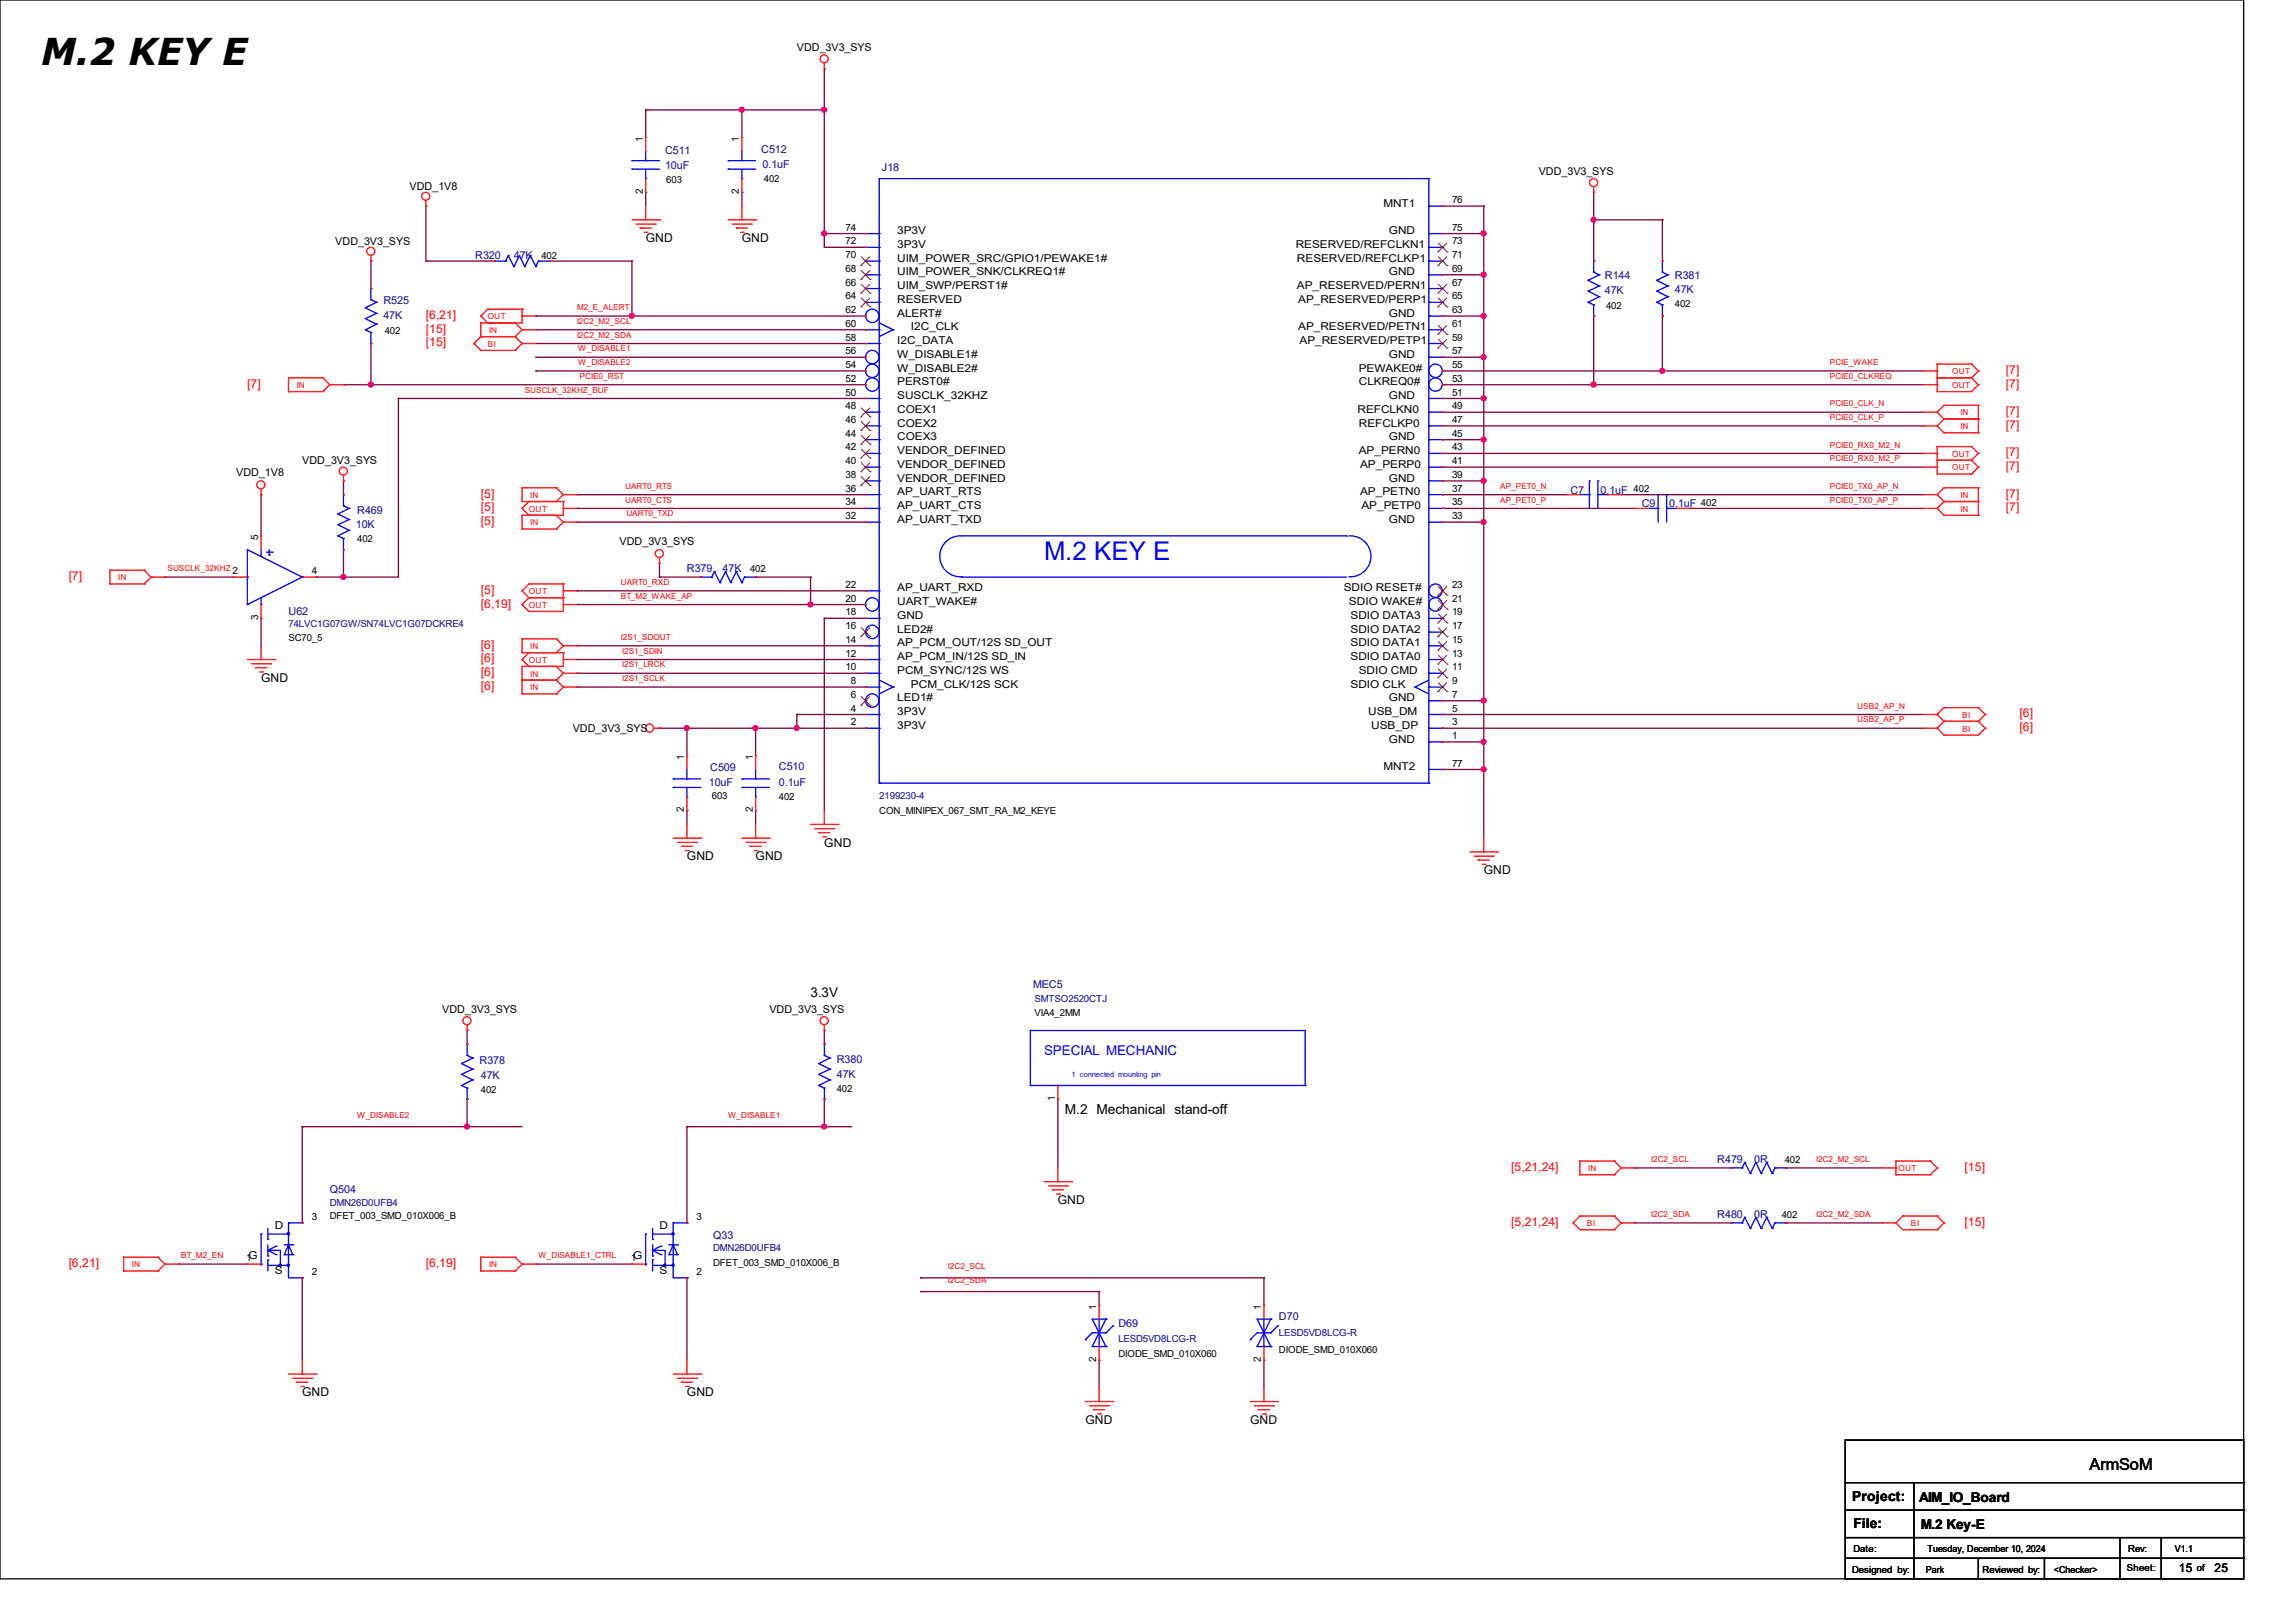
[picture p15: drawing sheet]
<svg xmlns="http://www.w3.org/2000/svg" width="297mm" height="210mm" viewBox="0 0 297 210" stroke-linecap="round" stroke-linejoin="round" font-family="sans-serif">
<defs><g id="words">
<text font-size="4.8" x="5.3" y="8.4">M.2 KEY E</text>
<text font-size="3.3" fill="#00f" x="135.1" y="72.5">M.2 KEY E</text>
<text font-size="2.1" x="270.4" y="190.2">ArmSoM</text>
<g font-size="1.8">
<text x="137.8" y="144.2">M.2 Mechanical stand-off</text>
<text x="239.7" y="194.2">Project:</text>
<text x="239.9" y="197.8">File:</text>
</g>
<g font-size="1.7">
<text x="104.9" y="129.1">3.3V</text>
<text x="248.4" y="194.3">AIM_IO_Board</text>
<text x="248.6" y="197.9">M.2 Key-E</text>
</g>
<text font-size="1.7" fill="#00f" x="135.1" y="136.6">SPECIAL MECHANIC</text>
<g font-size="1.6">
<text x="83.6" y="31.3">GND</text>
<text x="96" y="31.3">GND</text>
<text x="33.8" y="88.2">GND</text>
<text x="88.9" y="111.3">GND</text>
<text x="97.8" y="111.3">GND</text>
<text x="106.7" y="109.6">GND</text>
<text x="192" y="113.1">GND</text>
<text x="136.9" y="155.8">GND</text>
<text x="39.1" y="180.7">GND</text>
<text x="88.9" y="180.7">GND</text>
<text x="140.5" y="184.2">GND</text>
<text x="161.8" y="184.2">GND</text>
<text x="282" y="203.4">15</text>
<text x="286.6" y="203.4">25</text>
</g>
<g font-size="1.6" fill="#f00">
<text x="55.1" y="41.3">[6,21]</text>
<text x="55.1" y="44.8">[15]</text>
<text x="55.1" y="43.1">[15]</text>
<text x="32" y="50.2">[7]</text>
<text x="259.6" y="53.7">[7]</text>
<text x="259.6" y="50.2">[7]</text>
<text x="259.6" y="48.4">[7]</text>
<text x="259.6" y="59.1">[7]</text>
<text x="259.6" y="55.5">[7]</text>
<text x="62.2" y="64.4">[5]</text>
<text x="259.6" y="64.4">[7]</text>
<text x="259.6" y="60.8">[7]</text>
<text x="62.2" y="67.9">[5]</text>
<text x="62.2" y="66.2">[5]</text>
<text x="259.6" y="66.2">[7]</text>
<text x="8.9" y="75.1">[7]</text>
<text x="62.2" y="76.8">[5]</text>
<text x="62.2" y="83.9">[6]</text>
<text x="62.2" y="78.6">[6,19]</text>
<text x="62.2" y="89.3">[6]</text>
<text x="62.2" y="87.5">[6]</text>
<text x="62.2" y="85.7">[6]</text>
<text x="261.4" y="94.6">[6]</text>
<text x="261.4" y="92.8">[6]</text>
<text x="195.6" y="151.5">[5,21,24]</text>
<text x="254.3" y="151.5">[15]</text>
<text x="195.6" y="158.6">[5,21,24]</text>
<text x="254.3" y="158.6">[15]</text>
<text x="8.9" y="164">[6,21]</text>
<text x="55.1" y="164">[6,19]</text>
</g>
<g font-size="1.4">
<text x="103.1" y="6.6">VDD_3V3_SYS</text>
<text x="199.1" y="22.6">VDD_3V3_SYS</text>
<text x="53" y="24.6">VDD_1V8</text>
<text x="179" y="26.8">MNT1</text>
<text x="43.4" y="31.7">VDD_3V3_SYS</text>
<text x="116.1" y="35.6">UIM_POWER_SNK/CLKREQ1#</text>
<text x="116.1" y="33.9">UIM_POWER_SRC/GPIO1/PEWAKE1#</text>
<text x="116.1" y="32.1">3P3V</text>
<text x="116.1" y="30.3">3P3V</text>
<text x="167.7" y="32.1">RESERVED/REFCLKN1</text>
<text x="167.9" y="33.9">RESERVED/REFCLKP1</text>
<text x="179.7" y="35.6">GND</text>
<text x="179.7" y="30.3">GND</text>
<text x="116.1" y="41">ALERT#</text>
<text x="116.1" y="39.2">RESERVED</text>
<text x="116.1" y="37.4">UIM_SWP/PERST1#</text>
<text x="167.9" y="37.4">AP_RESERVED/PERN1</text>
<text x="168" y="39.2">AP_RESERVED/PERP1</text>
<text x="179.7" y="41">GND</text>
<text x="116.1" y="46.3">W_DISABLE1#</text>
<text x="116.1" y="44.5">I2C_DATA</text>
<text x="117.9" y="42.8">I2C_CLK</text>
<text x="168" y="42.8">AP_RESERVED/PETN1</text>
<text x="168.2" y="44.5">AP_RESERVED/PETP1</text>
<text x="179.7" y="46.3">GND</text>
<text x="116.1" y="53.4">COEX1</text>
<text x="116.1" y="51.6">SUSCLK_32KHZ</text>
<text x="116.1" y="49.9">PERST0#</text>
<text x="116.1" y="48.1">W_DISABLE2#</text>
<text x="175.7" y="53.4">REFCLKN0</text>
<text x="175.9" y="49.9">CLKREQ0#</text>
<text x="175.9" y="48.1">PEWAKE0#</text>
<text x="179.7" y="51.6">GND</text>
<text x="39.1" y="60">VDD_3V3_SYS</text>
<text x="116.1" y="58.8">VENDOR_DEFINED</text>
<text x="116.1" y="57">COEX3</text>
<text x="116.1" y="55.2">COEX2</text>
<text x="175.9" y="58.8">AP_PERN0</text>
<text x="175.9" y="55.2">REFCLKP0</text>
<text x="179.7" y="57">GND</text>
<text x="30.6" y="61.6">VDD_1V8</text>
<text x="116.1" y="65.9">AP_UART_CTS</text>
<text x="116.1" y="64.1">AP_UART_RTS</text>
<text x="116.1" y="62.3">VENDOR_DEFINED</text>
<text x="116.1" y="60.5">VENDOR_DEFINED</text>
<text x="176" y="64.1">AP_PETN0</text>
<text x="176" y="60.5">AP_PERP0</text>
<text x="176.2" y="65.9">AP_PETP0</text>
<text x="179.7" y="62.3">GND</text>
<text x="80.2" y="70.5">VDD_3V3_SYS</text>
<text x="116.1" y="67.6">AP_UART_TXD</text>
<text x="179.7" y="67.6">GND</text>
<text x="116.1" y="76.5">AP_UART_RXD</text>
<text x="173.9" y="76.5">SDIO RESET#</text>
<text x="116.1" y="83.6">AP_PCM_OUT/12S SD_OUT</text>
<text x="116.1" y="81.9">LED2#</text>
<text x="116.1" y="80.1">GND</text>
<text x="116.1" y="78.3">UART_WAKE#</text>
<text x="174.6" y="78.3">SDIO WAKE#</text>
<text x="174.8" y="83.6">SDIO DATA1</text>
<text x="174.8" y="81.9">SDIO DATA2</text>
<text x="174.8" y="80.1">SDIO DATA3</text>
<text x="116.1" y="87.2">PCM_SYNC/12S WS</text>
<text x="116.1" y="85.4">AP_PCM_IN/12S SD_IN</text>
<text x="117.9" y="89">PCM_CLK/12S SCK</text>
<text x="174.8" y="89">SDIO CLK</text>
<text x="174.8" y="85.4">SDIO DATA0</text>
<text x="175.9" y="87.2">SDIO CMD</text>
<text x="74.1" y="94.7">VDD_3V3_SYS</text>
<text x="116.1" y="94.3">3P3V</text>
<text x="116.1" y="92.5">3P3V</text>
<text x="116.1" y="90.8">LED1#</text>
<text x="177.1" y="92.5">USB_DM</text>
<text x="177.5" y="94.3">USB_DP</text>
<text x="179.7" y="90.8">GND</text>
<text x="179" y="99.7">MNT2</text>
<text x="179.7" y="96.1">GND</text>
<text x="57.2" y="131.1">VDD_3V3_SYS</text>
<text x="99.6" y="131.1">VDD_3V3_SYS</text>
<text x="35.6" y="159">D</text>
<text x="85.3" y="159">D</text>
<text x="35.6" y="164.9">S</text>
<text x="85.3" y="164.9">S</text>
</g>
<g font-size="1.4" fill="#000080">
<text x="86.1" y="20">C511</text>
<text x="86.1" y="21.9">10uF</text>
<text x="98.5" y="19.8">C512</text>
<text x="98.7" y="21.8">0.1uF</text>
<text x="114.1" y="22.1">J18</text>
<text x="61.5" y="33.5">R320</text>
<text x="66.5" y="33.5">47K</text>
<text x="49.6" y="41.3">47K</text>
<text x="49.6" y="39.4">R525</text>
<text x="207.7" y="38.1">47K</text>
<text x="207.7" y="36.2">R144</text>
<text x="216.7" y="37.9">47K</text>
<text x="216.7" y="36.2">R381</text>
<text x="203.2" y="63.9">C7</text>
<text x="207.1" y="63.9">0.1uF 402</text>
<text x="212.5" y="65.7">C9</text>
<text x="216" y="65.7">0.1uF 402</text>
<text x="46.1" y="68.3">10K</text>
<text x="46.2" y="66.5">R469</text>
<text x="88.9" y="74">R379</text>
<text x="93.5" y="74">47K</text>
<text x="37.3" y="79.5">U62</text>
<text x="91.7" y="101.8">10uF</text>
<text x="91.9" y="99.8">C509</text>
<text x="100.8" y="99.7">C510</text>
<text x="100.8" y="101.8">0.1uF</text>
<text x="133.7" y="127.9">MEC5</text>
<text x="62.1" y="137.7">R378</text>
<text x="108.3" y="137.5">R380</text>
<text x="62.2" y="139.7">47K</text>
<text x="108.3" y="139.4">47K</text>
<text x="42.7" y="154.4">Q504</text>
<text x="222.2" y="150.5">R479</text>
<text x="227" y="150.5">0R</text>
<text x="92.3" y="160.3">Q33</text>
<text x="222.2" y="157.6">R480</text>
<text x="227" y="157.6">0R</text>
<text x="144.7" y="171.7">D69</text>
<text x="165.5" y="170.8">D70</text>
</g>
<g font-size="1.3">
<text x="83.2" y="18.3" transform="rotate(-90 83.2 18.3)">1</text>
<text x="86.2" y="23.7">603</text>
<text x="95.6" y="18.3" transform="rotate(-90 95.6 18.3)">1</text>
<text x="98.8" y="23.5">402</text>
<text x="83.2" y="25.1" transform="rotate(-90 83.2 25.1)">2</text>
<text x="95.6" y="25.1" transform="rotate(-90 95.6 25.1)">2</text>
<text x="109.4" y="29.8">74</text>
<text x="187.9" y="29.8">75</text>
<text x="187.9" y="26.3">76</text>
<text x="70.1" y="33.5">402</text>
<text x="109.4" y="35.2">68</text>
<text x="109.4" y="33.4">70</text>
<text x="109.4" y="31.6">72</text>
<text x="187.9" y="35.2">69</text>
<text x="187.9" y="33.4">71</text>
<text x="187.9" y="31.6">73</text>
<text x="109.4" y="40.5">62</text>
<text x="109.4" y="38.7">64</text>
<text x="109.4" y="37">66</text>
<text x="187.9" y="40.5">63</text>
<text x="187.9" y="38.7">65</text>
<text x="187.9" y="37">67</text>
<text x="207.9" y="39.9">402</text>
<text x="216.7" y="39.7">402</text>
<text x="49.8" y="43.3">402</text>
<text x="109.4" y="47.6">54</text>
<text x="109.4" y="45.8">56</text>
<text x="109.4" y="44.1">58</text>
<text x="109.4" y="42.3">60</text>
<text x="187.9" y="47.6">55</text>
<text x="187.9" y="45.8">57</text>
<text x="187.9" y="44.1">59</text>
<text x="187.9" y="42.3">61</text>
<text x="109.4" y="53">48</text>
<text x="109.4" y="51.2">50</text>
<text x="109.4" y="49.4">52</text>
<text x="187.9" y="53">49</text>
<text x="187.9" y="51.2">51</text>
<text x="187.9" y="49.4">53</text>
<text x="109.4" y="58.3">42</text>
<text x="109.4" y="56.5">44</text>
<text x="109.4" y="54.7">46</text>
<text x="187.9" y="58.3">43</text>
<text x="187.9" y="56.5">45</text>
<text x="187.9" y="54.7">47</text>
<text x="109.4" y="65.4">34</text>
<text x="109.4" y="63.6">36</text>
<text x="109.4" y="61.8">38</text>
<text x="109.4" y="60.1">40</text>
<text x="187.9" y="65.4">35</text>
<text x="187.9" y="63.6">37</text>
<text x="187.9" y="61.8">39</text>
<text x="187.9" y="60.1">41</text>
<text x="33.4" y="69.9" transform="rotate(-90 33.4 69.9)">5</text>
<text x="46.2" y="70.1">402</text>
<text x="109.4" y="67.2">32</text>
<text x="187.9" y="67.2">33</text>
<text x="30.1" y="74.3">2</text>
<text x="40.3" y="74.3">4</text>
<text x="97.1" y="74">402</text>
<text x="109.4" y="77.9">20</text>
<text x="109.4" y="76.1">22</text>
<text x="187.9" y="77.9">21</text>
<text x="187.9" y="76.1">23</text>
<text x="33.4" y="80.2" transform="rotate(-90 33.4 80.2)">3</text>
<text x="37.3" y="82.9">SC70_5</text>
<text x="109.4" y="83.2">14</text>
<text x="109.4" y="81.4">16</text>
<text x="109.4" y="79.6">18</text>
<text x="187.9" y="83.2">15</text>
<text x="187.9" y="81.4">17</text>
<text x="187.9" y="79.6">19</text>
<text x="109.4" y="86.7">10</text>
<text x="109.4" y="85">12</text>
<text x="110.1" y="88.5">8</text>
<text x="187.9" y="88.5">9</text>
<text x="187.9" y="86.7">11</text>
<text x="187.9" y="85">13</text>
<text x="110.1" y="93.9">2</text>
<text x="110.1" y="92.1">4</text>
<text x="110.1" y="90.3">6</text>
<text x="187.9" y="95.6">1</text>
<text x="187.9" y="93.9">3</text>
<text x="187.9" y="92.1">5</text>
<text x="187.9" y="90.3">7</text>
<text x="88.5" y="98.3" transform="rotate(-90 88.5 98.3)">1</text>
<text x="97.4" y="98.3" transform="rotate(-90 97.4 98.3)">1</text>
<text x="187.9" y="99.2">77</text>
<text x="88.5" y="105.1" transform="rotate(-90 88.5 105.1)">2</text>
<text x="92.1" y="103.4">603</text>
<text x="97.4" y="105.1" transform="rotate(-90 97.4 105.1)">2</text>
<text x="100.8" y="103.5">402</text>
<text x="113.8" y="105.3">CON_MINIPEX_067_SMT_RA_M2_KEYE</text>
<text x="133.9" y="131.5">VIA4_2MM</text>
<text x="62.2" y="141.4">402</text>
<text x="108.3" y="141.3">402</text>
<text x="136.5" y="142.4" transform="rotate(-90 136.5 142.4)">1</text>
<text x="231" y="150.5">402</text>
<text x="40.3" y="157.9">3</text>
<text x="42.7" y="157.8">DFET_003_SMD_010X006_B</text>
<text x="90.1" y="157.9">3</text>
<text x="230.6" y="157.6">402</text>
<text x="31.9" y="163.2">1G</text>
<text x="40.3" y="165">2</text>
<text x="81.7" y="163.2">1G</text>
<text x="90.1" y="165">2</text>
<text x="92.3" y="163.8">DFET_003_SMD_010X006_B</text>
<text x="141.9" y="169.5" transform="rotate(-90 141.9 169.5)">1</text>
<text x="163.2" y="169.5" transform="rotate(-90 163.2 169.5)">1</text>
<text x="141.9" y="176.2" transform="rotate(-90 141.9 176.2)">2</text>
<text x="144.7" y="175.6">DIODE_SMD_010X060</text>
<text x="163.2" y="176.2" transform="rotate(-90 163.2 176.2)">2</text>
<text x="165.5" y="175">DIODE_SMD_010X060</text>
</g>
<g font-size="1.3" fill="#000080">
<text x="37.3" y="81.2">74LVC1G07GW/SN74LVC1G07DCKRE4</text>
<text x="113.8" y="103.4">2199230-4</text>
<text x="133.9" y="129.7">SMTSO2520CTJ</text>
<text x="42.7" y="156">DMN26D0UFB4</text>
<text x="92.3" y="161.9">DMN26D0UFB4</text>
<text x="144.7" y="173.6">LESD5VD8LCG-R</text>
<text x="165.5" y="172.9">LESD5VD8LCG-R</text>
</g>
<g font-size="1.2">
<text x="239.7" y="203.5">Designed by:</text>
<text x="239.9" y="200.8">Date:</text>
<text x="249.3" y="203.5">Park</text>
<text x="249.5" y="200.8">Tuesday, December 10, 2024</text>
<text x="256.6" y="203.5">Reviewed by:</text>
<text x="265.8" y="203.5">&lt;Checker&gt;</text>
<text x="275.3" y="203.3">Sheet:</text>
<text x="275.4" y="200.8">Rev:</text>
<text x="281.5" y="200.8">V1.1</text>
<text x="284.3" y="203.3">of</text>
</g>
<g font-size="1.1" fill="#f00">
<text x="63.1" y="41.3">OUT</text>
<text x="74.7" y="41.9">I2C2_M2_SCL</text>
<text x="74.7" y="40.1">M2_E_ALERT</text>
<text x="63.1" y="44.9">BI</text>
<text x="63.3" y="43.1">IN</text>
<text x="74.7" y="43.7">I2C2_M2_SDA</text>
<text x="74.8" y="45.5">W_DISABLE1</text>
<text x="74.8" y="47.2">W_DISABLE2</text>
<text x="236.8" y="47.2">PCIE_WAKE</text>
<text x="38.4" y="50.2">IN</text>
<text x="67.9" y="50.8">SUSCLK_32KHZ_BUF</text>
<text x="75" y="49">PCIE0_RST</text>
<text x="236.8" y="49">PCIE0_CLKREQ</text>
<text x="236.8" y="52.6">PCIE0_CLK_N</text>
<text x="252.6" y="50.2">OUT</text>
<text x="252.6" y="48.4">OUT</text>
<text x="253.7" y="53.8">IN</text>
<text x="236.8" y="54.4">PCIE0_CLK_P</text>
<text x="236.8" y="57.9">PCIE0_RX0_M2_N</text>
<text x="236.8" y="59.7">PCIE0_RX0_M2_P</text>
<text x="252.6" y="59.1">OUT</text>
<text x="253.7" y="55.5">IN</text>
<text x="68.6" y="64.4">IN</text>
<text x="80.9" y="65">UART0_CTS</text>
<text x="80.9" y="63.2">UART0_RTS</text>
<text x="194.1" y="63.2">AP_PET0_N</text>
<text x="194.1" y="65">AP_PET0_P</text>
<text x="236.8" y="63.2">PCIE0_TX0_AP_N</text>
<text x="236.8" y="65">PCIE0_TX0_AP_P</text>
<text x="252.6" y="60.9">OUT</text>
<text x="253.7" y="64.4">IN</text>
<text x="68.5" y="66.2">OUT</text>
<text x="68.6" y="68">IN</text>
<text x="81.1" y="66.8">UART0_TXD</text>
<text x="253.7" y="66.2">IN</text>
<text x="15.3" y="75.1">IN</text>
<text x="21.7" y="73.9">SUSCLK_32KHZ</text>
<text x="68.5" y="76.9">OUT</text>
<text x="80.3" y="77.5">BT_M2_WAKE_AP</text>
<text x="80.3" y="75.7">UART0_RXD</text>
<text x="68.5" y="78.7">OUT</text>
<text x="68.6" y="84">IN</text>
<text x="80.3" y="82.8">I2S1_SDOUT</text>
<text x="68.5" y="85.8">OUT</text>
<text x="68.6" y="89.3">IN</text>
<text x="68.6" y="87.5">IN</text>
<text x="80.5" y="86.4">I2S1_LRCK</text>
<text x="80.5" y="88.1">I2S1_SCLK</text>
<text x="80.5" y="84.6">I2S1_SDIN</text>
<text x="240.4" y="91.7">USB2_AP_N</text>
<text x="240.4" y="93.5">USB2_AP_P</text>
<text x="253.9" y="94.7">BI</text>
<text x="253.9" y="92.9">BI</text>
<text x="46.2" y="144.7">W_DISABLE2</text>
<text x="94.2" y="144.7">W_DISABLE1</text>
<text x="205.5" y="151.6">IN</text>
<text x="213.7" y="150.4">I2C2_SCL</text>
<text x="235" y="150.4">I2C2_M2_SCL</text>
<text x="245.7" y="151.6">OUT</text>
<text x="205.4" y="158.7">BI</text>
<text x="213.7" y="157.5">I2C2_SDA</text>
<text x="235" y="157.5">I2C2_M2_SDA</text>
<text x="247.3" y="158.7">BI</text>
<text x="17.1" y="164">IN</text>
<text x="23.5" y="162.8">BT_M2_EN</text>
<text x="63.3" y="164">IN</text>
<text x="69.7" y="162.8">W_DISABLE1_CTRL</text>
<text x="122.7" y="164.3">I2C2_SCL</text>
<text x="122.7" y="166">I2C2_SDA</text>
</g>
<text font-size="1" fill="#00f" x="138.7" y="139.4">1 connected mounting pin</text>
</g></defs>
<g fill="none" stroke="#000" stroke-width=".17">
<path d="M0 0h290.4v204.3h-290.4zM238.8 186.4h51.6v17.9h-51.6zM238.8 191.9h51.6M238.8 195.4h51.6M238.8 199h51.6M247.7 191.9v12.4M274.4 199v5.3M279.7 199v5.3M290.4 191.9h.1M290.4 195.4h.1M290.4 199h.1M238.8 201.6h51.6"/>
<path d="M247.7 204.3h.1M256 204.3h.1M256 201.6v2.7M264.6 204.3h.1M264.6 201.6v2.7M274.4 204.3h.1M279.7 204.3h.1M290.4 201.6h.1"/>
</g>
<g fill="none" stroke="#800040" stroke-width=".17">
<path d="M83.6 14.2h.1M83.6 14.2v3.6M83.6 14.2h23.1M96 14.2h.1M96 14.2v3.6M106.7 14.2h.1M106.7 8.9h.1M106.7 8.9v23.1M48 33.8h.1M48 33.8v3.5M55.1 33.8h.1M55.1 26.7h.1"/>
<path d="M55.1 33.8h8.9M55.1 26.7v7.1M71.1 33.8h.1M71.1 33.8h10.7M81.8 33.8h.1M81.8 33.8v7.1M83.6 24.9h.1M83.6 24.9v1.8M96 24.9h.1M96 24.9v1.8M106.7 30.2h.1M106.7 32h.1"/>
<path d="M106.7 30.2h5.3M106.7 32h5.3M186.7 35.6h.1M186.7 30.2h.1M186.7 26.7h.1M186.7 35.6h5.3M186.7 30.2h5.3M186.7 26.7h5.3M192 35.6h.1M192 30.2h.1M192 26.7h.1M192 26.7v81.8"/>
<path d="M206.2 28.4h.1M206.2 24.9h.1M206.2 24.9v8.9M206.2 28.4h8.9M215.1 28.4h.1M215.1 28.4v5.4M44.4 49.8h.1M44.4 49.8h67.6M48 44.4h.1M48 49.8h.1M48 44.4v5.4M51.6 51.6h.1"/>
<path d="M51.6 51.6v23.1h-10.7M51.6 51.6h60.4M69.3 42.7h.1M69.3 44.4h.1M69.3 40.9h.1M69.3 46.2h.1M69.3 48h.1M69.3 46.2h42.7M69.3 40.9h42.7M69.3 42.7h42.7M69.3 44.4h42.7M69.3 48h42.7"/>
<path d="M81.8 40.9h.1M186.7 56.9h.1M186.7 51.6h.1M186.7 46.2h.1M186.7 40.9h.1M186.7 49.8h.1M186.7 53.3h.1M186.7 55.1h.1M186.7 58.7h.1M186.7 48h.1M186.7 56.9h5.3M186.7 51.6h5.3"/>
<path d="M186.7 46.2h5.3M186.7 40.9h5.3M186.7 49.8h62.2M186.7 53.3h62.2M186.7 55.1h62.2M186.7 58.7h62.2M186.7 48h62.2M192 56.9h.1M192 51.6h.1M192 46.2h.1M192 40.9h.1M206.2 40.9h.1"/>
<path d="M206.2 49.8h.1M206.2 40.9v8.9M215.1 40.9h.1M215.1 48h.1M215.1 40.9v7.1M21.3 74.7h.1M21.3 74.7h8.9M33.8 64h.1M33.8 64v5.3M40.9 74.7h.1M44.4 74.7h.1M44.4 71.1h.1"/>
<path d="M44.4 62.2h.1M44.4 62.2v1.8M44.4 71.1v3.6M74.7 78.2h.1M74.7 65.8h.1M74.7 64h.1M74.7 76.5h.1M74.7 67.6h.1M74.7 64h37.3M74.7 65.8h37.3M74.7 78.2h37.3M74.7 67.6h37.3"/>
<path d="M74.7 76.5h37.3M85.3 74.7h.1M85.3 72.9h.1M85.3 74.7h5.4M85.3 72.9v1.8M97.8 74.7h.1M97.8 74.7h7.1M104.9 74.7h.1M104.9 78.2h.1M104.9 74.7v3.5M186.7 64h.1M186.7 65.8h.1"/>
<path d="M186.7 67.6h.1M186.7 62.2h.1M186.7 60.5h.1M186.7 64h16M186.7 65.8h24.9M186.7 67.6h5.3M186.7 62.2h5.3M186.7 60.5h62.2M192 67.6h.1M192 62.2h.1M209.8 64h.1M209.8 64h39.1"/>
<path d="M218.7 65.8h.1M218.7 65.8h30.2M33.8 80h.1M33.8 80v3.6M74.7 87.1h.1M74.7 88.9h.1M74.7 85.3h.1M74.7 83.6h.1M74.7 87.1h37.3M74.7 88.9h37.3M74.7 85.3h37.3M74.7 83.6h37.3"/>
<path d="M85.3 94.2h.1M85.3 94.2h26.7M88.9 94.2h.1M88.9 94.2v3.6M97.8 94.2h.1M97.8 94.2v3.6M103.1 94.2h.1M103.1 92.5h.1M103.1 92.5h8.9M103.1 92.5v1.7M106.7 80h.1M106.7 80h5.3"/>
<path d="M106.7 80v24.9M186.7 99.6h.1M186.7 96h.1M186.7 90.7h.1M186.7 92.5h.1M186.7 94.2h.1M186.7 99.6h5.3M186.7 96h5.3M186.7 90.7h5.3M186.7 92.5h62.2M186.7 94.2h62.2M192 99.6h.1"/>
<path d="M192 96h.1M192 90.7h.1M88.9 104.9h.1M88.9 104.9v1.8M97.8 104.9h.1M97.8 104.9v1.8M60.5 133.3h.1M60.5 133.3v1.8M106.7 133.3h.1M106.7 133.3v1.8M39.1 145.8h.1M39.1 145.8v12.4"/>
<path d="M39.1 145.8h28.5M60.5 145.8h.1M60.5 142.2h.1M60.5 142.2v3.6M88.9 145.8h.1M88.9 145.8v12.4M88.9 145.8h21.3M106.7 145.8h.1M106.7 142.2h.1M106.7 142.2v3.6M136.9 142.2h.1M136.9 142.2v8.9"/>
<path d="M211.6 151.1h.1M211.6 158.2h.1M211.6 151.1h12.4M211.6 158.2h12.4M231.1 151.1h.1M231.1 158.2h.1M231.1 151.1h12.5M231.1 158.2h12.5M23.1 163.6h.1M23.1 163.6h8.9M39.1 165.4h.1M39.1 165.4v10.6"/>
<path d="M69.3 163.6h.1M69.3 163.6h12.5M88.9 165.4h.1M88.9 165.4v10.6M119.1 165.4h.1M119.1 167.1h.1M119.1 165.4h44.5M119.1 167.1h23.1M142.2 176h.1M142.2 167.1h.1M142.2 167.1v1.8M142.2 176v3.6"/>
<path d="M163.6 176h.1M163.6 165.4h.1M163.6 165.4v3.5M163.6 176v3.6"/>
</g>
<g fill="#f0f" stroke="#f0f" stroke-width=".17">
<circle cx="104.9" cy="78.2" r=".32"/>
<circle cx="192" cy="99.5" r=".32"/>
<circle cx="192" cy="96" r=".32"/>
<circle cx="192" cy="90.7" r=".32"/>
<circle cx="192" cy="67.5" r=".32"/>
<circle cx="192" cy="62.2" r=".32"/>
<circle cx="192" cy="56.9" r=".32"/>
<circle cx="192" cy="51.5" r=".32"/>
<circle cx="192" cy="46.2" r=".32"/>
<circle cx="192" cy="40.9" r=".32"/>
<circle cx="192" cy="35.5" r=".32"/>
<circle cx="192" cy="30.2" r=".32"/>
<circle cx="81.8" cy="40.9" r=".32"/>
<circle cx="206.2" cy="49.8" r=".32"/>
<circle cx="48" cy="49.8" r=".32"/>
<circle cx="215.1" cy="48" r=".32"/>
<circle cx="44.4" cy="74.7" r=".32"/>
<circle cx="96" cy="14.2" r=".32"/>
<circle cx="97.8" cy="94.2" r=".32"/>
<circle cx="88.9" cy="94.2" r=".32"/>
<circle cx="106.7" cy="30.2" r=".32"/>
<circle cx="106.7" cy="14.2" r=".32"/>
<circle cx="103.1" cy="94.2" r=".32"/>
<circle cx="206.2" cy="28.4" r=".32"/>
<circle cx="106.7" cy="145.8" r=".32"/>
<circle cx="60.4" cy="145.8" r=".32"/>
</g>
<g fill="none" stroke="#f00" stroke-width=".17">
<path d="M83.6 17.8h.1M83.6 17.8v1.8M96 17.8h.1M96 17.8v1.8M106.7 8.9h.1M106.7 8.2v.7M48 33.8h.1M48 37.3h.1M48 33.1v.7M55.1 26.7h.1M55.1 26v.7M64 33.8h.1"/>
<path d="M71.1 33.8h.1M81.8 28.4h3.5M82.3 29h2.5M82.8 29.5h.1M82.8 29.5h1.5M83.4 30.1h.3M83.6 28.4h.1M83.6 24.9h.1M83.6 23.1v1.8M83.6 26.7v1.7M83.7 30.1h.1M84.8 29h.1"/>
<path d="M85.3 28.4h.1M94.2 28.4h3.6M94.8 29h2.4M95.3 29.5h.1M95.3 29.5h1.4M95.8 30.1h.4M96 28.4h.1M96 24.9h.1M96 23.1v1.8M96 26.7v1.7M96.2 30.1h.1M97.2 29h.1"/>
<path d="M97.8 28.4h.1M112 39.1h.1M112 37.3h.1M112 35.6h.1M112 33.8h.1M112 32h.1M112 30.2h.1M186.7 39.1h.1M186.7 37.3h.1M186.7 35.6h.1M186.7 33.8h.1M186.7 32h.1"/>
<path d="M186.7 30.2h.1M186.7 26.7h.1M206.2 24.9h.1M206.2 33.8h.1M206.2 24.2v.7M215.1 33.8h.1M37.3 48.9h.1M37.3 50.7h.1M37.3 48.9h4.5M37.3 48.9v1.8M37.3 50.7h4.5M41.8 50.7h.1"/>
<path d="M41.8 48.9h.1M41.8 48.9l.9 .9M42.7 49.8h.1M42.7 49.8l-.9 .9M42.7 49.8h1.7M44.4 49.8h.1M48 44.4h.1M61.3 44.4h.1M61.3 44.4l.9 .9h4.5M62.2 43.6h.1M62.2 41.8h.1M62.2 40.9h.1"/>
<path d="M62.2 41.8v1.8M62.2 43.6l-.9 .8M62.2 43.6h4.5M62.2 40.9l.9 .9M63.1 40h.1M63.1 41.8h.1M63.1 40h4.5M63.1 40l-.9 .9M66.7 45.3h.1M66.7 43.6h.1M66.7 41.8h.1M66.7 43.6l.9 .8"/>
<path d="M66.7 41.8l.9 .9M67.6 44.4h.1M67.6 42.7h.1M67.6 40h.1M67.6 40.9h.1M67.6 40v1.8h-5.4M67.6 44.4h1.7M67.6 44.4l-.9 .9M67.6 42.7l-.9 .9M67.6 42.7h1.7M67.6 40.9h1.7M69.3 42.7h.1"/>
<path d="M112 58.7h.1M112 56.9h.1M112 55.1h.1M112 53.3h.1M112 51.6h.1M112 49.8h.1M112 48h.1M112 46.2h.1M112 44.4h.1M112 42.7h.1M112 40.9h.1M186.7 58.7h.1"/>
<path d="M186.7 56.9h.1M186.7 55.1h.1M186.7 53.3h.1M186.7 51.6h.1M186.7 49.8h.1M186.7 48h.1M186.7 46.2h.1M186.7 44.4h.1M186.7 42.7h.1M186.7 40.9h.1M206.2 40.9h.1M215.1 40.9h.1"/>
<path d="M248.9 55.1h.1M248.9 53.3h.1M248.9 49.8h1.8M248.9 58.7h1.8M248.9 55.1h1.8M248.9 53.3h1.8M248.9 48h1.8M250.7 59.6h.1M250.7 57.8h.1M250.7 58.7h.1M250.7 55.1h.1M250.7 53.3h.1"/>
<path d="M250.7 48.9h.1M250.7 49.8h.1M250.7 47.1h.1M250.7 48h.1M250.7 48.9h4.4M250.7 47.1v3.6h4.4M250.7 57.8v3.5h4.4M250.7 59.6h4.4M250.7 55.1l.9 .9M250.7 57.8h4.4M250.7 53.3l.9 .9M250.7 47.1h4.4"/>
<path d="M251.6 56h.1M251.6 54.2h.1M251.6 52.5h.1M251.6 54.2h4.4M251.6 56h4.4M251.6 54.2l-.9 .9M251.6 52.5h4.4M251.6 52.5l-.9 .8M255.1 59.6h.1M255.1 57.8h.1M255.1 48.9h.1M255.1 50.7h.1"/>
<path d="M255.1 47.1h.1M255.1 59.6l.9 .9M255.1 57.8l.9 .9M255.1 48.9l.9 .9M255.1 47.1l.9 .9M256 58.7h.1M256 54.2h.1M256 56h.1M256 52.5h.1M256 49.8h.1M256 48h.1M256 52.5v3.5"/>
<path d="M256 58.7l-.9 .9M256 49.8l-.9 .9M256 48l-.9 .9M14.2 73.8h.1M14.2 75.6h.1M14.2 73.8h4.5M14.2 73.8v1.8M14.2 75.6h4.5M18.7 75.6h.1M18.7 73.8h.1M18.7 73.8l.9 .9M19.6 74.7h.1"/>
<path d="M19.6 74.7l-.9 .9M19.6 74.7h1.7M21.3 74.7h.1M30.2 74.7h.1M30.2 74.7h1.8M33.8 64h.1M33.8 69.3h.1M33.8 63.3v.7M33.8 69.3v1.8M33.8 78.2v1.8M39.1 74.7h1.8M40.9 74.7h.1"/>
<path d="M44.4 62.2h.1M44.4 64h.1M44.4 71.1h.1M44.4 61.5v.7M67.6 78.2h.1M67.6 76.5h.1M67.6 66.7h.1M67.6 68.5h.1M67.6 65.8h.1M67.6 63.1h.1M67.6 64.9h.1M67.6 63.1v1.8"/>
<path d="M67.6 66.7v1.8M67.6 78.2l.9 .9M67.6 76.5l.9 .8M67.6 68.5h4.4M67.6 64.9h5.3M67.6 65.8l.9 .9M67.6 63.1h4.4M68.5 77.3h.1M68.5 79.1h.1M68.5 75.6h.1M68.5 64.9h.1M68.5 66.7h.1"/>
<path d="M68.5 75.6h4.4M68.5 77.3h4.4M68.5 77.3l-.9 .9M68.5 75.6l-.9 .9M68.5 64.9l-.9 .9M72 68.5h.1M72 66.7h.1M72 64.9h.1M72 63.1h.1M72 66.7l.9 .9M72 63.1l.9 .9M72.9 77.3h.1"/>
<path d="M72.9 78.2h.1M72.9 75.6h.1M72.9 76.5h.1M72.9 67.6h.1M72.9 64.9h.1M72.9 65.8h.1M72.9 64h.1M72.9 64.9v1.8h-5.3M72.9 75.6v3.5h-4.4M72.9 78.2h1.8M72.9 76.5h1.8M72.9 67.6l-.9 .9"/>
<path d="M72.9 67.6h1.8M72.9 65.8h1.8M72.9 64l-.9 .9M72.9 64h1.8M74.7 67.6h.1M74.7 64h.1M85.3 72.9h.1M85.3 72.2v.7M90.7 74.7h.1M97.8 74.7h.1M112 78.2h.1M112 76.5h.1"/>
<path d="M112 67.6h.1M112 65.8h.1M112 64h.1M112 62.2h.1M112 60.5h.1M186.7 78.2h.1M186.7 76.5h.1M186.7 67.6h.1M186.7 65.8h.1M186.7 64h.1M186.7 62.2h.1M186.7 60.5h.1"/>
<path d="M202.7 64h.1M202.7 64h1.8M208 64h1.8M209.8 64h.1M211.6 65.8h.1M211.6 65.8h1.8M216.9 65.8h1.8M218.7 65.8h.1M248.9 65.8h.1M248.9 64h.1M248.9 65.8h1.8M248.9 64h1.8"/>
<path d="M248.9 60.5h1.8M250.7 65.8h.1M250.7 64h.1M250.7 60.5h.1M250.7 65.8l.9 .9M250.7 64l.9 .9M251.6 66.7h.1M251.6 64.9h.1M251.6 63.1h.1M251.6 66.7h4.4M251.6 64.9h4.4M251.6 63.1h4.4"/>
<path d="M251.6 64.9l-.9 .9M251.6 63.1l-.9 .9M255.1 61.3h.1M256 64.9h.1M256 66.7h.1M256 63.1h.1M256 60.5h.1M256 63.1v3.6M256 60.5l-.9 .8M32 85.3h3.6M32.6 85.9h2.4M33.1 86.4h.1"/>
<path d="M33.1 86.4h1.4M33.6 87h.4M33.8 85.3h.1M33.8 80h.1M33.8 83.6v1.7M34 87h.1M35 85.9h.1M35.6 85.3h.1M67.6 88h.1M67.6 89.8h.1M67.6 86.2h.1M67.6 85.3h.1"/>
<path d="M67.6 82.7h.1M67.6 84.5h.1M67.6 88h4.4M67.6 82.7v1.8M67.6 86.2v3.6M67.6 89.8h4.4M67.6 84.5h5.3M67.6 85.3l.9 .9M67.6 82.7h4.4M68.5 84.5h.1M68.5 86.2h.1M68.5 84.5l-.9 .8"/>
<path d="M72 89.8h.1M72 88h.1M72 86.2h.1M72 84.5h.1M72 82.7h.1M72 88l.9 .9M72 86.2l.9 .9M72 82.7l.9 .9M72.9 88.9h.1M72.9 87.1h.1M72.9 84.5h.1M72.9 85.3h.1"/>
<path d="M72.9 83.6h.1M72.9 85.3h1.8M72.9 88.9l-.9 .9M72.9 88.9h1.8M72.9 84.5v1.7h-5.3M72.9 87.1l-.9 .9M72.9 87.1h1.8M72.9 83.6l-.9 .9M72.9 83.6h1.8M74.7 88.9h.1M74.7 87.1h.1M74.7 83.6h.1"/>
<path d="M84.6 94.2h.7M85.3 94.2h.1M88.9 97.8h.1M88.9 97.8v1.8M97.8 97.8h.1M97.8 97.8v1.8M112 94.2h.1M112 92.5h.1M112 90.7h.1M112 88.9h.1M112 87.1h.1M112 85.3h.1"/>
<path d="M112 83.6h.1M112 81.8h.1M112 80h.1M186.7 96h.1M186.7 94.2h.1M186.7 92.5h.1M186.7 90.7h.1M186.7 88.9h.1M186.7 87.1h.1M186.7 85.3h.1M186.7 83.6h.1M186.7 81.8h.1"/>
<path d="M186.7 80h.1M186.7 99.6h.1M248.9 94.2h1.8M248.9 92.5h1.8M250.7 94.2h.1M250.7 92.5h.1M250.7 94.2l.9 .9M250.7 92.5l.9 .8M251.6 95.1h.1M251.6 93.3h.1M251.6 91.6h.1M251.6 93.3h4.4"/>
<path d="M251.6 93.3l-.9 .9M251.6 91.6h4.4M251.6 91.6l-.9 .9M256 93.3h.1M256 91.6h.1M256 93.3l.9 .9M256 91.6l.9 .9M256.9 94.2h.1M256.9 92.5h.1M256.9 94.2l-.9 .9h-4.4M256.9 92.5l-.9 .8M87.1 108.5h3.6"/>
<path d="M87.7 109h2.4M88.2 109.5h.1M88.2 109.5h1.4M88.7 110.1h.4M88.9 108.5h.1M88.9 104.9h.1M88.9 103.1v1.8M88.9 106.7v1.8M89.1 110.1h.1M90.1 109h.1M90.7 108.5h.1M96 108.5h3.6"/>
<path d="M96.6 109h2.4M97.1 109.5h.1M97.1 109.5h1.4M97.6 110.1h.4M97.8 108.5h.1M97.8 104.9h.1M97.8 103.1v1.8M97.8 106.7v1.8M98 110.1h.1M99 109h.1M99.6 108.5h.1M104.9 106.7h3.6"/>
<path d="M105.5 107.2h2.4M106 107.7h.1M106 107.7h1.4M106.5 108.3h.3M106.7 106.7h.1M106.7 104.9v1.8M106.8 108.3h.1M107.9 107.2h.1M108.5 106.7h.1M190.2 110.2h3.6M190.8 110.8h2.5M191.3 111.3h.1"/>
<path d="M191.3 111.3h1.4M191.9 111.8h.3M192 110.2h.1M192 108.5v1.7M192.2 111.8h.1M193.3 110.8h.1M193.8 110.2h.1M60.5 133.3h.1M60.5 135.1h.1M60.5 132.6v.7M106.7 133.3h.1M106.7 135.1h.1"/>
<path d="M106.7 132.6v.7M39.1 158.2h.1M60.5 142.2h.1M88.9 158.2h.1M106.7 142.2h.1M135.1 152.9h3.6M135.7 153.5h2.4M136.2 154h.1M136.2 154h1.4M136.7 154.5h.4M136.9 152.9h.1M136.9 142.2h.1"/>
<path d="M136.9 140.5v1.7M136.9 151.1v1.8M137.1 154.5h.1M138.1 153.5h.1M138.7 152.9h.1M203.6 158.2h.1M203.6 158.2l.9 .9h4.4M204.5 157.4h.1M204.5 150.2h.1M204.5 152h.1M204.5 157.4l-.9 .8M204.5 157.4h4.4"/>
<path d="M204.5 150.2h4.4M204.5 150.2v1.8M204.5 152h4.4M208.9 159.1h.1M208.9 157.4h.1M208.9 152h.1M208.9 150.2h.1M208.9 157.4l.9 .8M208.9 150.2l.9 .9M209.8 158.2h.1M209.8 151.1h.1M209.8 158.2h1.8"/>
<path d="M209.8 158.2l-.9 .9M209.8 151.1l-.9 .9M209.8 151.1h1.8M211.6 151.1h.1M224 151.1h.1M224 158.2h.1M231.1 151.1h.1M231.1 158.2h.1M243.6 158.2h.1M243.6 158.2h1.8M243.6 151.1h1.8M245.4 158.2h.1"/>
<path d="M245.4 151.1h.1M245.4 150.2h.1M245.4 152h.1M245.4 158.2l.9 .9h4.4M245.4 150.2h4.4M245.4 152h4.4M245.4 150.2v1.8M246.3 157.4h.1M246.3 157.4h4.4M246.3 157.4l-.9 .8M249.8 150.2h.1M249.8 152h.1"/>
<path d="M249.8 150.2l.9 .9M250.7 157.4h.1M250.7 159.1h.1M250.7 151.1h.1M250.7 157.4l.9 .8M250.7 151.1l-.9 .9M251.6 158.2h.1M251.6 158.2l-.9 .9M16 162.7h.1M16 164.5h.1M16 162.7h4.4M16 162.7v1.8"/>
<path d="M16 164.5h4.4M20.4 164.5h.1M20.4 162.7h.1M20.4 162.7l.9 .9M21.3 163.6h.1M21.3 163.6l-.9 .9M21.3 163.6h1.8M23.1 163.6h.1M32 163.6h.1M32 163.6h1.8M37.3 177.8h3.6M37.9 178.4h2.4"/>
<path d="M38.4 178.9h.1M38.4 178.9h1.4M38.9 179.4h.4M39.1 177.8h.1M39.1 165.4h.1M39.1 176v1.8M39.3 179.4h.1M40.3 178.4h.1M40.9 177.8h.1M62.2 162.7h.1M62.2 164.5h.1M62.2 162.7h4.5"/>
<path d="M62.2 164.5h4.5M62.2 162.7v1.8M66.7 164.5h.1M66.7 162.7h.1M66.7 162.7l.9 .9M67.6 163.6h.1M67.6 163.6h1.7M67.6 163.6l-.9 .9M69.3 163.6h.1M81.8 163.6h.1M81.8 163.6h1.8M87.1 177.8h3.6"/>
<path d="M87.7 178.4h2.4M88.2 178.9h.1M88.2 178.9h1.4M88.7 179.4h.4M88.9 177.8h.1M88.9 165.4h.1M88.9 176v1.8M89.1 179.4h.1M90.1 178.4h.1M90.7 177.8h.1M142.2 168.9h.1M142.2 176h.1"/>
<path d="M142.2 168.9v1.8M142.2 174.2v1.8M142.2 179.6v1.8M163.6 168.9h.1M163.6 176h.1M163.6 168.9v1.8M163.6 174.2v1.8M163.6 179.6v1.8M140.5 181.4h3.5M141 181.9h2.5M141.5 182.4h.1M141.5 182.4h1.5"/>
<path d="M142.1 183h.3M142.2 181.4h.1M142.4 183h.1M143.5 181.9h.1M144 181.4h.1M161.8 181.4h3.6M162.3 181.9h2.5M162.9 182.4h.1M162.9 182.4h1.4M163.4 183h.3M163.6 181.4h.1M163.7 183h.1"/>
<path d="M164.8 181.9h.1M165.4 181.4h.1"/>
<circle cx="106.7" cy="7.6" r=".52"/>
<circle cx="48" cy="32.5" r=".52"/>
<circle cx="55.1" cy="25.4" r=".52"/>
<circle cx="206.2" cy="23.6" r=".52"/>
<circle cx="33.8" cy="62.7" r=".52"/>
<circle cx="44.4" cy="61" r=".52"/>
<circle cx="85.3" cy="71.6" r=".52"/>
<circle cx="84.1" cy="94.2" r=".52"/>
<circle cx="60.4" cy="132.1" r=".52"/>
<circle cx="106.7" cy="132.1" r=".52"/>
</g>
<g fill="none" stroke="#00f" stroke-width=".17">
<path d="M83.6 19.6v1.2M96 19.6v1.2M47.3 39.8h.1M47.3 39.8l1.4 .8M48 38.8h.1M48 37.3h.1M48 37.3v1.5M48 38.8l.7 .3M48.7 39.1h.1M48.7 39.1l-1.4 .7M64 33.8h.1M64 33.8h1.4"/>
<path d="M65.4 33.8h.1M65.8 33.1h.1M65.8 33.1l-.4 .7M65.8 33.1l.7 1.4M66.5 34.5h.1M66.5 34.5l.7-1.4 .7 1.4M67.9 34.5h.1M68.6 33.1h.1M68.6 33.1l.7 1.4M68.6 33.1l-.7 1.4M69.3 34.5h.1M69.7 33.8h.1"/>
<path d="M69.7 33.8h1.4M69.7 33.8l-.4 .7M71.1 33.8h.1M81.8 20.8h.1M81.8 21.9h.1M81.8 20.8h3.5M81.8 21.9h3.5M83.6 23.1h.1M83.6 20.8h.1M83.6 21.9v1.2M94.2 20.8h.1M94.2 21.9h.1"/>
<path d="M94.2 20.8h3.6M94.2 21.9h3.6M96 23.1h.1M96 20.8h.1M96 21.9v1.2M112 33.8h1.8M112 37.3h1.8M112 39.1h1.8M112 35.6h1.8M112 32h1.8M112 30.2h1.8M113.8 37.3h.1"/>
<path d="M113.8 39.1h.1M113.8 35.6h.1M113.8 32h.1M113.8 33.8h.1M113.8 30.2h.1M184.9 37.3h.1M184.9 39.1h.1M184.9 35.6h.1M184.9 33.8h.1M184.9 32h.1M184.9 26.7h.1M184.9 30.2h.1"/>
<path d="M184.9 23.1h.1M184.9 33.8h1.8M184.9 37.3h1.8M184.9 39.1h1.8M184.9 35.6h1.8M184.9 32h1.8M184.9 26.7h1.8M184.9 30.2h1.8M184.9 23.1v78.2M184.9 23.1h-71.1v78.2M205.5 39.1h.1M205.5 36.3h.1"/>
<path d="M205.5 39.1l.7 .4M205.5 36.3l1.5 .7M206.2 39.5h.1M206.2 35.2h.1M206.2 33.8h.1M206.2 33.8v1.4M206.2 39.5v1.4M206.2 35.2l.8 .4M207 38.4h.1M207 37h.1M207 35.6h.1M207 38.4l-1.5 .7"/>
<path d="M207 37l-1.5 .7 1.5 .7M207 35.6l-1.5 .7M214.4 39.1h.1M214.4 36.3h.1M214.4 39.1l.7 .4M214.4 36.3l1.5 .7M215.1 39.5h.1M215.1 35.2h.1M215.1 33.8h.1M215.1 33.8v1.4M215.1 39.5v1.4M215.1 35.2l.8 .4"/>
<path d="M215.9 38.4h.1M215.9 37h.1M215.9 35.6h.1M215.9 38.4l-1.5 .7M215.9 37l-1.5 .7 1.5 .7M215.9 35.6l-1.5 .7M47.3 42.7h.1M47.3 42.7l.7 .3M48 44.4h.1M48 43h.1M48 43v1.4M48.7 42h.1"/>
<path d="M48.7 40.6h.1M48.7 42l-1.4 .7M48.7 40.6l-1.4 .6 1.4 .8M112 56.9h1.8M112 53.3h1.8M112 51.6h1.8M112 44.4h1.8M112 42.7h1.8M112 55.1h1.8M112 58.7h1.8M113.8 55.1h.1M113.8 56.9h.1"/>
<path d="M113.8 51.6h.1M113.8 53.3h.1M113.8 42.7h.1M113.8 44.4h.1M113.8 58.7h.1M113.8 41.8l1.8 .9M115.6 42.7h.1M115.6 42.7l-1.8 .9M184.9 56.9h.1M184.9 53.3h.1M184.9 51.6h.1M184.9 46.2h.1"/>
<path d="M184.9 44.4h.1M184.9 40.9h.1M184.9 42.7h.1M184.9 55.1h.1M184.9 58.7h.1M184.9 56.9h1.8M184.9 53.3h1.8M184.9 51.6h1.8M184.9 46.2h1.8M184.9 44.4h1.8M184.9 40.9h1.8M184.9 42.7h1.8"/>
<path d="M184.9 55.1h1.8M184.9 58.7h1.8M206.2 40.9h.1M215.1 40.9h.1M32 74.7h.1M32 78.2h.1M33.8 72h.1M33.8 78.2h.1M33.8 71.1v.9M33.8 77.3v.9M34.5 71.5h.7M34.8 71.8h.1"/>
<path d="M34.8 71.1v.7M35.2 71.5h.1M39.1 74.7h.1M39.1 74.7l-7.1-3.6v7.1M39.1 74.7l-7.1 3.5M43.7 69.3h.1M43.7 66.5h.1M43.7 69.3l.7 .4M43.7 66.5l1.5 .7M44.4 71.1h.1M44.4 69.7h.1M44.4 65.4h.1"/>
<path d="M44.4 64h.1M44.4 64v1.4M44.4 69.7v1.4M44.4 65.4l.8 .4M45.2 68.6h.1M45.2 67.2h.1M45.2 65.8h.1M45.2 68.6l-1.5 .7M45.2 67.2l-1.5 .7 1.5 .7M45.2 65.8l-1.5 .7M90.7 74.7h.1M90.7 74.7h1.4"/>
<path d="M92.1 74.7h.1M92.5 74h.1M92.5 74l-.4 .7M92.5 74l.7 1.4M93.2 75.4h.1M93.2 75.4l.7-1.4 .7 1.4M94.6 75.4h.1M95.3 74h.1M95.3 74l.7 1.4M95.3 74l-.7 1.4M96 75.4h.1M96.4 74.7h.1"/>
<path d="M96.4 74.7h1.4M96.4 74.7l-.4 .7M97.8 74.7h.1M112 64h1.8M112 65.8h1.8M112 60.5h1.8M112 62.2h1.8M112 67.6h1.8M112 76.5h1.8M113.8 60.5h.1M113.8 62.2h.1M113.8 64h.1"/>
<path d="M113.8 65.8h.1M113.8 67.6h.1M113.8 76.5h.1M124.5 74.7h.1M124.5 74.7h49.7M174.2 69.3h.1M174.2 69.3h-49.7a2.64 2.64 0 0 0-2.9 2.7 2.64 2.64 0 0 0 2.9 2.6M174.6 69.3a2.64 2.64 0 0 1 2.8 2.7 2.64 2.64 0 0 1-2.8 2.6M184.9 60.5h.1M184.9 62.2h.1M184.9 64h.1M184.9 65.8h.1"/>
<path d="M184.9 67.6h.1M184.9 64h1.8M184.9 65.8h1.8M184.9 60.5h1.8M184.9 62.2h1.8M184.9 67.6h1.8M204.5 64h1.2M205.7 64h.1M205.7 62.2h.1M205.7 62.2v3.6M206.8 62.2h.1M206.8 64h1.2"/>
<path d="M206.8 62.2v3.6M208 64h.1M213.4 65.8h1.2M214.6 65.8h.1M214.6 64h.1M214.6 64v3.6M215.7 64h.1M215.7 65.8h1.2M215.7 64v3.6M216.9 65.8h.1M88.9 99.6v1.2M97.8 99.6v1.2"/>
<path d="M112 80h1.8M112 83.6h1.8M112 85.3h1.8M112 88.9h1.8M112 87.1h1.8M112 94.2h1.8M112 92.5h1.8M113.8 80h.1M113.8 83.6h.1M113.8 85.3h.1M113.8 88.9h.1M113.8 87.1h.1"/>
<path d="M113.8 94.2h.1M113.8 92.5h.1M113.8 88l1.8 .9M115.6 88.9h.1M115.6 88.9l-1.8 .9M183.1 88.9h.1M183.1 88.9l1.8 .9M184.9 80h.1M184.9 83.6h.1M184.9 81.8h.1M184.9 85.3h.1M184.9 88.9h.1"/>
<path d="M184.9 87.1h.1M184.9 94.2h.1M184.9 92.5h.1M184.9 90.7h.1M184.9 99.6h.1M184.9 96h.1M184.9 88l-1.8 .9M184.9 80h1.8M184.9 83.6h1.8M184.9 81.8h1.8M184.9 85.3h1.8M184.9 88.9h1.8"/>
<path d="M184.9 87.1h1.8M184.9 94.2h1.8M184.9 92.5h1.8M184.9 90.7h1.8M184.9 99.6h1.8M184.9 96h1.8M87.1 100.8h.1M87.1 101.9h.1M87.1 100.8h3.6M87.1 101.9h3.6M88.9 103.1h.1M88.9 100.8h.1"/>
<path d="M88.9 101.9v1.2M96 100.8h.1M96 101.9h.1M96 100.8h3.6M96 101.9h3.6M97.8 103.1h.1M97.8 100.8h.1M97.8 101.9v1.2M113.8 101.3h.1M113.8 101.3h71.1M184.9 101.3h.1M59.7 137.6h.1"/>
<path d="M59.7 137.6l1.5 .7M60.5 136.6h.1M60.5 135.1h.1M60.5 135.1v1.5M60.5 136.6l.7 .3M61.2 139.7h.1M61.2 138.3h.1M61.2 136.9h.1M61.2 139.7l-1.5 .8M61.2 138.3l-1.5 .7 1.5 .7M61.2 136.9l-1.5 .7M106 137.6h.1"/>
<path d="M106 137.6l1.4 .7M106.7 136.6h.1M106.7 135.1h.1M106.7 135.1v1.5M106.7 136.6l.7 .3M107.4 139.7h.1M107.4 138.3h.1M107.4 136.9h.1M107.4 139.7l-1.4 .8M107.4 138.3l-1.4 .7 1.4 .7M107.4 136.9l-1.4 .7M133.3 133.3h.1"/>
<path d="M133.3 133.3h35.6v7.2M133.3 133.3v7.2M33.8 159.7h.1M33.8 159.7v4M34.7 159.7h2.6M34.7 159v1.4M37.3 159.7h.1M37.3 158.2h.1M37.3 158.2h1.8M37.3 158.2v7.2h1.8M39.1 158.2h.1M59.7 140.5h.1"/>
<path d="M59.7 140.5l.8 .3M60.5 142.2h.1M60.5 140.8h.1M60.5 140.8v1.4M83.6 159.7h.1M83.6 159.7v4M84.5 159.7h2.6M84.5 159v1.4M87.1 159.7h.1M87.1 158.2h.1M87.1 158.2h1.8M87.1 158.2v7.2h1.8"/>
<path d="M88.9 158.2h.1M106 140.5h.1M106 140.5l.7 .3M106.7 142.2h.1M106.7 140.8h.1M106.7 140.8v1.4M133.3 140.5h.1M133.3 140.5h35.6M136.9 140.5h.1M168.9 140.5h.1M224 151.1h.1M224 158.2h.1"/>
<path d="M224 158.2h1.5M224 151.1h1.5M225.5 151.1h.1M225.5 158.2h.1M225.8 150.4h.1M225.8 157.5h.1M225.8 150.4l-.3 .7M225.8 150.4l.7 1.4M225.8 157.5l-.3 .7M225.8 157.5l.7 1.5M226.5 151.8h.1M226.5 159h.1"/>
<path d="M226.5 151.8l.7-1.4 .7 1.4M226.5 159l.7-1.5 .7 1.5M227.9 151.8h.1M227.9 159h.1M228.6 150.4h.1M228.6 157.5h.1M228.6 150.4l.8 1.4M228.6 150.4l-.7 1.4M228.6 157.5l.8 1.5M228.6 157.5l-.7 1.5M229.4 151.8h.1M229.4 159h.1"/>
<path d="M229.7 151.1h.1M229.7 158.2h.1M229.7 158.2h1.4M229.7 151.1h1.4M229.7 151.1l-.3 .7M229.7 158.2l-.3 .8M231.1 151.1h.1M231.1 158.2h.1M33.8 163.6h.1M34.7 163h.1M34.7 162.5h.1M34.7 160.4h.1"/>
<path d="M34.7 161.8h.1M34.7 163.7h2.6M34.7 161.8h1.6v1.9M34.7 161.1v1.4M34.7 163v1.5M34.7 161.8l1 .5M35.7 161.2h.1M35.7 162.3h.1M35.7 161.2l-1 .6M36.3 163.7h.1M36.8 162.3h.1M36.8 161.1h1.1"/>
<path d="M36.8 162.3h1.1M37.3 163.7h.1M37.3 161.1h.1M37.3 161.1l.6 1.2M37.3 161.1l-.5 1.2M37.9 161.1h.1M37.9 162.3h.1M39.1 165.4h.1M83.6 163.6h.1M84.5 163h.1M84.5 162.5h.1M84.5 160.4h.1"/>
<path d="M84.5 161.8h.1M84.5 163.7h2.6M84.5 161.1v1.4M84.5 163v1.5M84.5 161.8l1 .5M84.5 161.8h1.6v1.9M85.5 161.2h.1M85.5 162.3h.1M85.5 161.2l-1 .6M86.1 163.7h.1M86.6 162.3h.1M86.6 161.1h1.1"/>
<path d="M86.6 162.3h1.1M87.1 163.7h.1M87.1 161.1h.1M87.1 161.1l.6 1.2M87.1 161.1l-.5 1.2M87.7 161.1h.1M87.7 162.3h.1M88.9 165.4h.1M140.5 173.4h.1M142.2 174.2h.1M142.2 170.7v3.5M143.1 174.2h.1"/>
<path d="M143.1 170.7h.1M143.1 172.5h.1M143.1 170.7h-1.7l1.7 3.5M143.1 170.7l-1.7 3.5h1.7M143.1 172.5h-1.7l-.9 .9M144 171.6h.1M144 171.6l-.9 .9M161.8 173.4h.1M163.6 174.2h.1M163.6 170.7v3.5M164.5 174.2h.1M164.5 170.7h.1"/>
<path d="M164.5 172.5h.1M164.5 170.7h-1.8l1.8 3.5M164.5 170.7l-1.8 3.5h1.8M164.5 172.5h-1.8l-.9 .9M165.4 171.6h.1M165.4 171.6l-.9 .9"/>
<circle cx="112.9" cy="49.8" r=".87"/>
<circle cx="112.9" cy="48" r=".87"/>
<circle cx="112.9" cy="46.2" r=".87"/>
<circle cx="112.9" cy="40.9" r=".87"/>
<circle cx="185.8" cy="48" r=".87"/>
<circle cx="185.8" cy="49.8" r=".87"/>
<circle cx="112.9" cy="78.2" r=".87"/>
<circle cx="185.8" cy="76.4" r=".87"/>
<circle cx="185.8" cy="78.2" r=".87"/>
<circle cx="112.9" cy="81.8" r=".87"/>
<circle cx="112.9" cy="90.7" r=".87"/>
<circle cx="37.3" cy="159.6" r=".15"/>
<circle cx="87.1" cy="159.6" r=".15"/>
<circle cx="36.3" cy="163.7" r=".15"/>
<circle cx="37.3" cy="163.7" r=".15"/>
<circle cx="86" cy="163.7" r=".15"/>
<circle cx="87.1" cy="163.7" r=".15"/>
</g>
<g fill="none" stroke="#804000" stroke-width=".13">
<path d="M111.4 39.7h.1M111.4 37.9h.1M111.4 36.2h.1M111.4 34.4h.1M111.5 38.6l1.1 1.1M111.5 36.8l1.1 1.1M111.5 35l1.1 1.2M111.5 33.2l1.1 1.2M112.6 38.6l-1.2 1.1M112.6 36.8l-1.2 1.1M112.6 35l-1.2 1.2M112.6 33.2l-1.2 1.2"/>
<path d="M112.6 39.7h.1M112.6 37.9h.1M112.6 36.2h.1M112.6 34.4h.1M186.1 39.7h.1M186.1 37.9h.1M186.1 34.4h.1M186.1 32.6h.1M186.1 38.6l1.2 1.1M186.1 36.8l1.2 1.1M186.1 33.2l1.2 1.2M186.1 31.5l1.2 1.1"/>
<path d="M187.2 38.6l-1.1 1.1M187.2 36.8l-1.1 1.1M187.2 33.2l-1.1 1.2M187.2 31.5l-1.1 1.1M187.3 39.7h.1M187.3 37.9h.1M187.3 34.4h.1M187.3 32.6h.1M111.4 59.3h.1M111.4 57.5h.1M111.4 55.7h.1M111.4 53.9h.1"/>
<path d="M111.5 59.9l1.1 1.1M111.5 58.1l1.1 1.2M111.5 56.3l1.1 1.2M111.5 54.6l1.1 1.1M111.5 52.8l1.1 1.1M112.6 59.9l-1.2 1.1M112.6 58.1l-1.2 1.2M112.6 56.3l-1.2 1.2M112.6 54.6l-1.2 1.1M112.6 52.8l-1.2 1.1M112.6 59.3h.1M112.6 57.5h.1"/>
<path d="M112.6 55.7h.1M112.6 53.9h.1M186.1 45h.1M186.1 43.3h.1M186.1 43.9l1.2 1.1M186.1 42.1l1.2 1.2M187.2 43.9l-1.1 1.1M187.2 42.1l-1.1 1.2M187.3 45h.1M187.3 43.3h.1M111.4 62.8h.1M111.4 61h.1"/>
<path d="M111.5 61.7l1.1 1.1M112.6 61.7l-1.2 1.1M112.6 62.8h.1M112.6 61h.1M186.1 78.8h.1M186.1 77h.1M186.1 79.5l1.2 1.1M186.1 77.7l1.2 1.1M186.1 75.9l1.2 1.1M187.2 79.5l-1.1 1.1M187.2 77.7l-1.1 1.1M187.2 75.9l-1.1 1.1"/>
<path d="M187.3 78.8h.1M187.3 77h.1M111.4 91.3h.1M111.4 82.4h.1M111.5 90.1l1.1 1.2M111.5 81.2l1.1 1.2M112.6 90.1l-1.2 1.2M112.6 81.2l-1.2 1.2M112.6 91.3h.1M112.6 82.4h.1M186.1 89.5h.1M186.1 87.7h.1"/>
<path d="M186.1 85.9h.1M186.1 84.2h.1M186.1 82.4h.1M186.1 80.6h.1M186.1 88.3l1.2 1.2M186.1 86.6l1.2 1.1M186.1 84.8l1.2 1.1M186.1 83l1.2 1.2M186.1 81.2l1.2 1.2M187.2 88.3l-1.1 1.2M187.2 86.6l-1.1 1.1M187.2 84.8l-1.1 1.1"/>
<path d="M187.2 83l-1.1 1.2M187.2 81.2l-1.1 1.2M187.3 89.5h.1M187.3 87.7h.1M187.3 85.9h.1M187.3 84.2h.1M187.3 82.4h.1M187.3 80.6h.1"/>
</g>
<use href="#words"/>
</svg>
